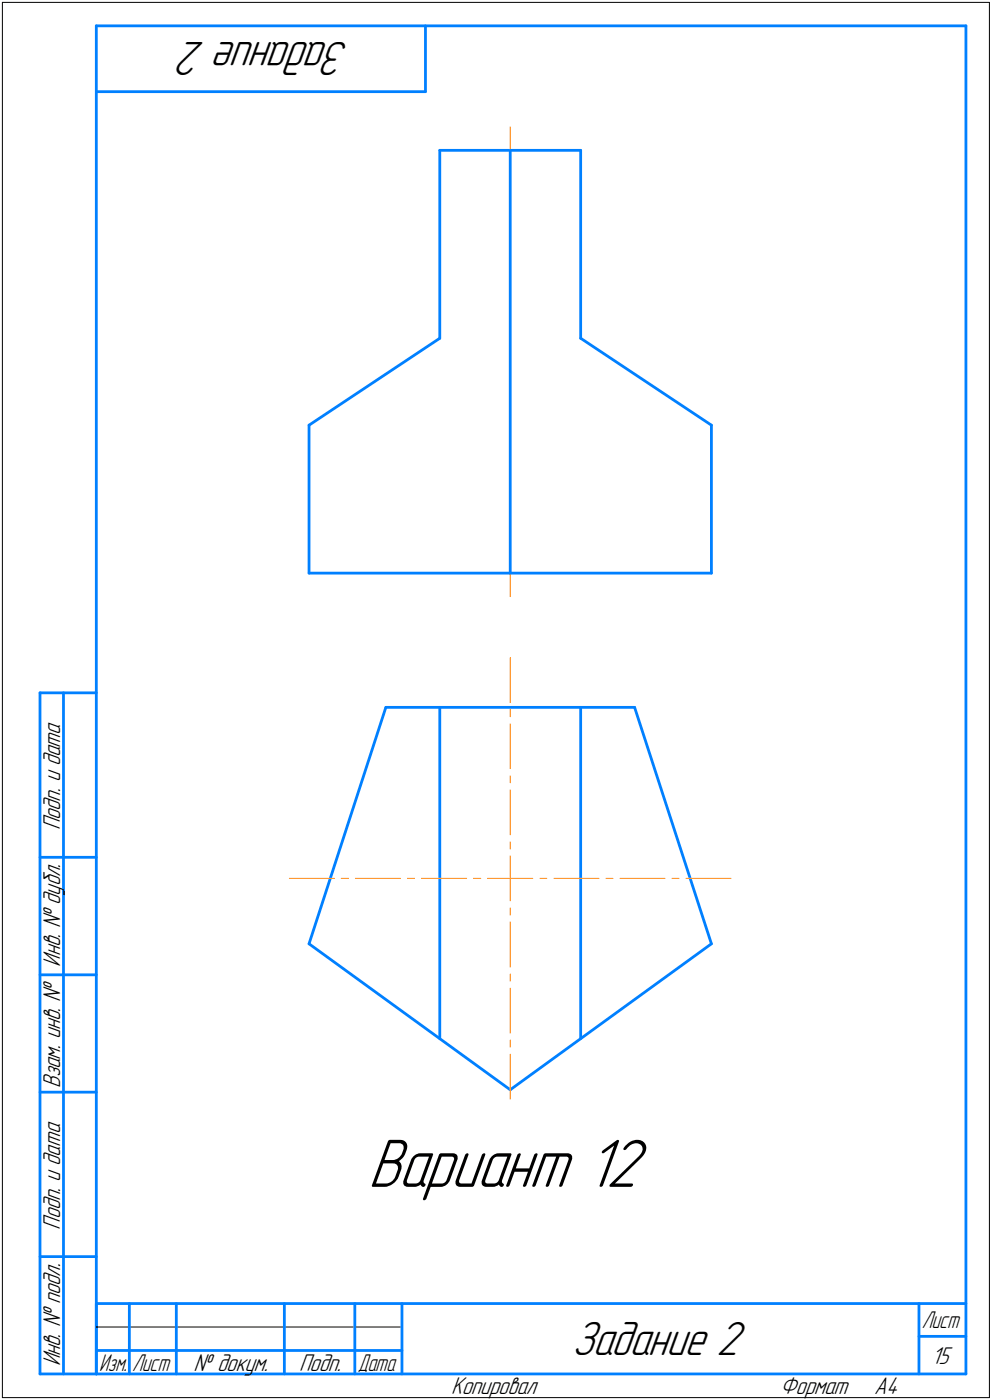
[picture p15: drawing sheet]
<svg xmlns="http://www.w3.org/2000/svg" width="211mm" height="298mm" viewBox="0 0 211 298" stroke-linecap="round" stroke-linejoin="round" font-family="sans-serif">
<defs><g id="words">
<text font-size="15.6" x="78.3" y="252.7">Вариант 12</text>
<g font-size="10.9">
<text x="74.4" y="9" transform="rotate(-180 74.4 9)">Задание 2</text>
<text x="121.6" y="288.5">Задание 2</text>
</g>
<g font-size="5.5">
<text x="12.8" y="176.7" transform="rotate(-90 12.8 176.7)">Подп. и дата</text>
<text x="12.8" y="205.8" transform="rotate(-90 12.8 205.8)">Инв. № дубл.</text>
<text x="12.8" y="231.6" transform="rotate(-90 12.8 231.6)">Взам. инв. №</text>
<text x="12.8" y="261.7" transform="rotate(-90 12.8 261.7)">Подп. и дата</text>
<text x="12.8" y="290.8" transform="rotate(-90 12.8 290.8)">Инв. № подл.</text>
<text x="41.2" y="291.8">№ докум.</text>
<text x="63.6" y="291.8">Подп.</text>
<text x="198.1" y="290.3">15</text>
<text x="96" y="296.8">Копировал</text>
<text x="166" y="296.8">Формат</text>
<text x="186" y="296.8">A4</text>
</g>
<g font-size="5.4">
<text x="196.1" y="282.8">Лист</text>
<text x="21.1" y="291.8">Изм.</text>
<text x="28.1" y="291.8">Лист</text>
<text x="76.1" y="291.8">Дата</text>
</g>
</g></defs>
<g fill="none" stroke="#0080ff" stroke-width=".59">
<path d="M20.5 5.5v287zM20.5 5.5h185zM20.5 19.5h70zM90.5 5.5v14zM205.5 5.5v287zM93.6 32h29.9zM93.6 32v40zM108.5 32v90zM123.5 32v40zM123.5 72l27.8 18.5zM65.7 90.5l27.9-18.5zM65.7 90.5v31.5z"/>
<path d="M151.3 90.5v31.5zM65.7 122h85.6zM8.5 147.5v145zM8.5 147.5h12zM13.5 147.5v145zM82.1 150.6h52.9zM82.1 150.6l-16.4 50.3zM93.6 150.6v70.5zM123.5 150.6v70.5zM135 150.6l16.3 50.3zM8.5 182.5h12zM8.5 207.5h12z"/>
<path d="M65.7 200.9l42.8 31.1zM8.5 232.5h12zM108.5 232l42.8-31.1zM8.5 267.5h12zM20.5 277.5h185zM20.5 277.5v15zM27.5 277.5v15zM37.5 277.5v15zM60.5 277.5v15zM75.5 277.5v15zM85.5 277.5v15zM195.5 277.5v15z"/>
<path d="M8.5 292.5h12zM20.5 292.5h185zM20.5 287.5h7zM27.5 287.5h10zM37.5 287.5h23zM60.5 287.5h15zM75.5 287.5h10zM195.5 284.5h10z"/>
</g>
<g fill="none" stroke="#ff8000" stroke-width=".21">
<path d="M108.5 27v16.4zM108.5 47.9v16.4zM108.5 44.9v1.5zM108.5 68.8v16.4zM108.5 65.8v1.5zM108.5 89.7v16.4zM108.5 86.7v1.5zM108.5 110.6v16.4zM108.5 107.6v1.5zM108.5 140v9.6zM108.5 151v1.6zM108.5 154.1v9.5z"/>
<path d="M108.5 165.1v1.5zM108.5 168.1v9.6zM108.5 179.2v1.5zM61.6 187h9.5zM72.6 187h1.5zM75.6 187h9.6zM86.7 187h1.5zM89.7 187h9.6zM100.8 187h1.5zM103.8 187h4.7zM108.5 196.3v9.6zM108.5 193.3v1.5z"/>
<path d="M108.5 187v4.8zM108.5 182.2v4.8zM108.5 187h4.8zM114.9 187h1.4zM117.9 187h9.5zM128.9 187h1.5zM131.9 187h9.6zM143 187h1.5zM146 187h9.5zM108.5 210.4v9.5zM108.5 207.3v1.5zM108.5 224.4v9.6z"/>
<path d="M108.5 221.4v1.5z"/>
</g>
<path d="M78.3 241.5h60.5zM78.3 241.5h60.5zM78.3 241.6h60.5zM78.3 241.6h60.5zM78.3 241.6h60.5zM78.3 241.7h60.5zM78.3 241.7h60.5zM78.3 241.8h60.5zM78.3 241.8h60.5zM78.3 241.9h60.5zM78.3 241.9h60.5zM78.3 241.9h60.5zM78.3 242h60.5zM78.3 242h60.5zM78.3 242.1h60.5zM78.3 242.1h60.5zM78.3 242.1h60.5zM78.3 242.2h60.5zM78.3 242.2h60.5zM78.3 242.3h60.5zM78.3 242.3h60.5zM78.3 242.4h60.5zM78.3 242.4h60.5zM78.3 242.4h60.5zM78.3 242.5h60.5zM78.3 242.5h60.5zM78.3 242.6h60.5zM78.3 242.6h60.5zM78.3 242.7h60.5zM78.3 242.7h60.5zM78.3 242.7h60.5zM78.3 242.8h60.5zM78.3 242.8h60.5zM78.3 242.9h60.5zM78.3 242.9h60.5zM78.3 243h60.5zM78.3 243h60.5zM78.3 243h60.5zM78.3 243.1h60.5zM78.3 243.1h60.5zM78.3 243.2h60.5zM78.3 243.2h60.5zM78.3 243.2h60.5zM78.3 243.3h60.5zM78.3 243.3h60.5zM78.3 243.4h60.5zM78.3 243.4h60.5zM78.3 243.5h60.5zM78.3 243.5h60.5zM78.3 243.5h60.5zM78.3 243.6h60.5zM78.3 243.6h60.5zM78.3 243.7h60.5zM78.3 243.7h60.5zM78.3 243.8h60.5zM78.3 243.8h60.5zM78.3 243.8h60.5zM78.3 243.9h60.5zM78.3 243.9h60.5zM78.3 244h60.5zM78.3 244h60.5zM78.3 244.1h60.5zM78.3 244.1h60.5zM78.3 244.1h60.5zM78.3 244.2h60.5zM78.3 244.2h60.5zM78.3 244.3h60.5zM78.3 244.3h60.5zM78.3 244.3h60.5zM78.3 244.4h60.5zM78.3 244.4h60.5zM78.3 244.5h60.5zM78.3 244.5h60.5zM78.3 244.6h60.5zM78.3 244.6h60.5zM78.3 244.6h60.5zM78.3 244.7h60.5zM78.3 244.7h60.5zM78.3 244.8h60.5zM78.3 244.8h60.5zM78.3 244.9h60.5zM78.3 244.9h60.5zM78.3 244.9h60.5zM78.3 245h60.5zM78.3 245h60.5zM78.3 245.1h60.5zM78.3 245.1h60.5zM78.3 245.2h60.5zM78.3 245.2h60.5zM78.3 245.2h60.5zM78.3 245.3h60.5zM78.3 245.3h60.5zM78.3 245.4h60.5zM78.3 245.4h60.5zM78.3 245.4h60.5zM78.3 245.5h60.5zM78.3 245.5h60.5zM78.3 245.6h60.5zM78.3 245.6h60.5zM78.3 245.7h60.5zM78.3 245.7h60.5zM78.3 245.7h60.5zM78.3 245.8h60.5zM78.3 245.8h60.5zM78.3 245.9h60.5zM78.3 245.9h60.5zM78.3 246h60.5zM78.3 246h60.5zM78.3 246h60.5zM78.3 246.1h60.5zM78.3 246.1h60.5zM78.3 246.2h60.5zM78.3 246.2h60.5zM78.3 246.3h60.5zM78.3 246.3h60.5zM78.3 246.3h60.5zM78.3 246.4h60.5zM78.3 246.4h60.5zM78.3 246.5h60.5zM78.3 246.5h60.5zM78.3 246.5h60.5zM78.3 246.6h60.5zM78.3 246.6h60.5zM78.3 246.7h60.5zM78.3 246.7h60.5zM78.3 246.8h60.5zM78.3 246.8h60.5zM78.3 246.8h60.5zM78.3 246.9h60.5zM78.3 246.9h60.5zM78.3 247h60.5zM78.3 247h60.5zM78.3 247.1h60.5zM78.3 247.1h60.5zM78.3 247.1h60.5zM78.3 247.2h60.5zM78.3 247.2h60.5zM78.3 247.3h60.5zM78.3 247.3h60.5zM78.3 247.4h60.5zM78.3 247.4h60.5zM78.3 247.4h60.5zM78.3 247.5h60.5zM78.3 247.5h60.5zM78.3 247.6h60.5zM78.3 247.6h60.5zM78.3 247.6h60.5zM78.3 247.7h60.5zM78.3 247.7h60.5zM78.3 247.8h60.5zM78.3 247.8h60.5zM78.3 247.9h60.5zM78.3 247.9h60.5zM78.3 247.9h60.5zM78.3 248h60.5zM78.3 248h60.5zM78.3 248.1h60.5zM78.3 248.1h60.5zM78.3 248.2h60.5zM78.3 248.2h60.5zM78.3 248.2h60.5zM78.3 248.3h60.5zM78.3 248.3h60.5zM78.3 248.4h60.5zM78.3 248.4h60.5zM78.3 248.5h60.5zM78.3 248.5h60.5zM78.3 248.5h60.5zM78.3 248.6h60.5zM78.3 248.6h60.5zM78.3 248.7h60.5zM78.3 248.7h60.5zM78.3 248.8h60.5zM78.3 248.8h60.5zM78.3 248.8h60.5zM78.3 248.9h60.5zM78.3 248.9h60.5zM78.3 249h60.5zM78.3 249h60.5zM78.3 249h60.5zM78.3 249.1h60.5zM78.3 249.1h60.5zM78.3 249.2h60.5zM78.3 249.2h60.5zM78.3 249.3h60.5zM78.3 249.3h60.5zM78.3 249.3h60.5zM78.3 249.4h60.5zM78.3 249.4h60.5zM78.3 249.5h60.5zM78.3 249.5h60.5zM78.3 249.6h60.5zM78.3 249.6h60.5zM78.3 249.6h60.5zM78.3 249.7h60.5zM78.3 249.7h60.5zM78.3 249.8h60.5zM78.3 249.8h60.5zM78.3 249.9h60.5zM78.3 249.9h60.5zM78.3 249.9h60.5zM78.3 250h60.5zM78.3 250h60.5zM78.3 250.1h60.5zM78.3 250.1h60.5zM78.3 250.1h60.5zM78.3 250.2h60.5zM78.3 250.2h60.5zM78.3 250.3h60.5zM78.3 250.3h60.5zM78.3 250.4h60.5zM78.3 250.4h60.5zM78.3 250.4h60.5zM78.3 250.5h60.5zM78.3 250.5h60.5zM78.3 250.6h60.5zM78.3 250.6h60.5zM78.3 250.7h60.5zM78.3 250.7h60.5zM78.3 250.7h60.5zM78.3 250.8h60.5zM78.3 250.8h60.5zM78.3 250.9h60.5zM78.3 250.9h60.5zM78.3 251h60.5zM78.3 251h60.5zM78.3 251h60.5zM78.3 251.1h60.5zM78.3 251.1h60.5zM78.3 251.2h60.5zM78.3 251.2h60.5zM78.3 251.2h60.5zM78.3 251.3h60.5zM78.3 251.3h60.5zM78.3 251.4h60.5zM78.3 251.4h60.5zM78.3 251.5h60.5zM78.3 251.5h60.5zM78.3 251.5h60.5zM78.3 251.6h60.5zM78.3 251.6h60.5zM78.3 251.7h60.5zM78.3 251.7h60.5zM78.3 251.8h60.5zM78.3 251.8h60.5zM78.3 251.8h60.5zM78.3 251.9h60.5zM78.3 251.9h60.5zM78.3 252h60.5zM78.3 252h60.5zM78.3 252.1h60.5zM78.3 252.1h60.5zM78.3 252.1h60.5zM78.3 252.2h60.5zM78.3 252.2h60.5zM78.3 252.3h60.5zM78.3 252.3h60.5zM78.3 252.3h60.5zM78.3 252.4h60.5zM78.3 252.4h60.5zM78.3 252.5h60.5zM78.3 252.5h60.5zM78.3 252.6h60.5zM78.3 252.6h60.5zM78.3 252.6h60.5zM78.3 252.7h60.5zM78.3 252.7h60.5zM78.3 252.8h60.5zM78.3 252.8h60.5zM78.3 252.9h60.5zM78.3 252.9h60.5zM78.3 252.9h60.5zM78.3 253h60.5zM78.3 253h60.5zM78.3 253.1h60.5zM78.3 253.1h60.5zM78.3 253.2h60.5zM78.3 253.2h60.5zM78.3 253.2h60.5zM78.3 253.3h60.5zM78.3 253.3h60.5zM78.3 253.4h60.5zM78.3 253.4h60.5zM78.3 253.4h60.5zM78.3 253.5h60.5zM78.3 253.5h60.5zM78.3 253.6h60.5zM78.3 253.6h60.5zM78.3 253.7h60.5zM78.3 253.7h60.5zM78.3 253.7h60.5zM78.3 253.8h60.5zM78.3 253.8h60.5zM78.3 253.9h60.5zM78.3 253.9h60.5zM78.3 254h60.5zM78.3 254h60.5zM78.3 254h60.5zM78.3 254.1h60.5zM78.3 254.1h60.5zM78.3 254.2h60.5zM78.3 254.2h60.5zM78.3 254.3h60.5zM78.3 254.3h60.5zM78.3 254.3h60.5zM78.3 254.4h60.5zM78.3 254.4h60.5zM78.3 254.5h60.5zM78.3 254.5h60.5zM78.3 254.6h60.5zM78.3 254.6h60.5zM78.3 254.6h60.5zM78.3 254.7h60.5zM78.3 254.7h60.5zM78.3 254.8h60.5zM78.3 254.8h60.5zM78.3 254.8h60.5zM78.3 254.9h60.5zM78.3 254.9h60.5zM78.3 255h60.5zM78.3 255h60.5zM78.3 255.1h60.5zM78.3 255.1h60.5zM78.3 255.1h60.5zM78.3 255.2h60.5zM78.3 255.2h60.5zM78.3 255.3h60.5zM78.3 255.3h60.5zM78.3 255.4h60.5zM78.3 255.4h60.5zM78.3 255.4h60.5zM78.3 255.5h60.5zM78.3 255.5h60.5zM78.3 255.6h60.5zM78.3 255.6h60.5zM78.3 255.7h60.5zM78.3 255.7h60.5z" fill="#fff" stroke="#fff" stroke-width=".21"/>
<path d="M.5 .5v297zM.5 .5h210zM210.5 .5v297zM.5 297.5h210zM20.5 282.5h65z" fill="none" stroke="#000" stroke-width=".21"/>
<use href="#words"/>
</svg>
